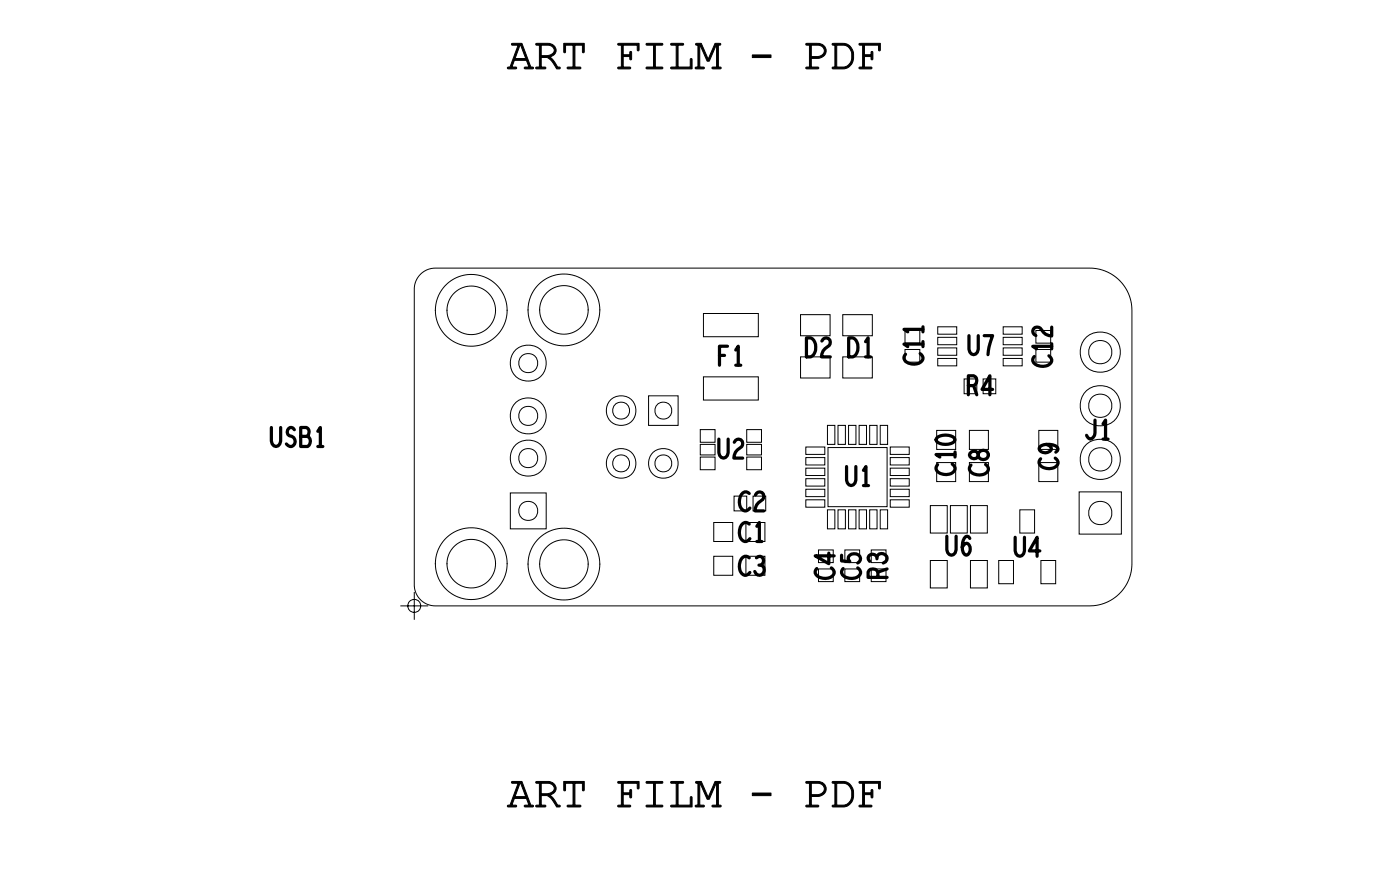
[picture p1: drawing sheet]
<svg xmlns="http://www.w3.org/2000/svg" width="66mm" height="41mm" viewBox="0 0 66 41" stroke-linecap="round" stroke-linejoin="round" font-family="sans-serif">
<defs><g id="words">
<g font-size="2.1">
<text x="24" y="3.3">ART FILM - PDF</text>
<text x="24" y="38.2">ART FILM - PDF</text>
</g>
<g font-size=".9">
<text x="34" y="17.3">F1</text>
<text x="43.7" y="17.3" transform="rotate(-90 43.7 17.3)">C11</text>
<text x="49.8" y="17.4" transform="rotate(-90 49.8 17.4)">C12</text>
<text x="45.8" y="18.7">R4</text>
<text x="42" y="27.5" transform="rotate(-90 42 27.5)">R3</text>
</g>
</g></defs>
<!-- layer: Drawing Origin -->
<path d="M19 28.7h1.3M19.4 28.5l.2-.1 .3 .1v.2v.2l-.3 .1-.2-.1-.1-.2zM19.6 28.1v1.2" fill="none" stroke="#000" stroke-width=".05"/>
<!-- layer: Texts -->
<g fill="none" stroke="#000" stroke-width=".15">
<path d="M34.5 16.4h-.4v.9M34.9 16.6l.1-.2v.9M38.2 16a.45 .45 0 0 1 .4 .5 .45 .45 0 0 1-.4 .4zM38.9 16.2a.21 .21 0 0 1 .3-.2 .21 .21 0 0 1 .1 .4 .6 .6 0 0 0-.4 .5h.4M40.2 16a.45 .45 0 0 1 .4 .5 .45 .45 0 0 1-.4 .4zM41 16.2l.1-.2v.9M41 16.9h.2M43.6 16.8a.28 .28 0 0 1 .1 .3 .28 .28 0 0 1-.4 .1 .33 .33 0 0 1-.4 0 .33 .33 0 0 1 0-.4M43.7 16.3h-.9l.2 .1M43.7 15.6h-.9l.2 .1M43.7 15.5v.2M45.9 18.3h.2l.2-.2-.1-.3h-.3v.9"/>
<path d="M45.9 15.9v.6l.2 .3 .2-.3v-.6M46.6 15.9h.4l-.2 .9M47 18.4h-.5l.4-.6v.9M49.7 16.9a.28 .28 0 0 1 .1 .3 .28 .28 0 0 1-.4 .2 .33 .33 0 0 1-.4-.1 .33 .33 0 0 1 0-.4M49.8 16.4h-.9l.2 .1M49.8 15.5v.4a.75 .75 0 0 1-.6-.4l-.2 .1-.1 .2 .2 .1M51.9 19.9v.7l-.2 .2-.2-.2M12.9 20.2v.7l.2 .2 .2-.2v-.7M13.9 20.4l-.1-.2-.1 .1-.1 .3a.3 .3 0 0 1 .4 .2 .3 .3 0 0 1-.2 .3l-.2-.1M14.2 20.7h.4l.1 .2-.1 .2h-.4v-.9l.4 .1v.1v.3M15.1 20.4l.1-.2v.9M15.1 21.1h.2"/>
<path d="M34.1 20.8v.6l.2 .3 .2-.3v-.6M34.8 20.9a.21 .21 0 0 1 .3-.1 .21 .21 0 0 1 0 .4 .6 .6 0 0 0-.3 .5h.4M35.5 23.4a.33 .33 0 0 0-.4 0 .33 .33 0 0 0-.1 .4 .29 .29 0 0 0 .2 .3 .29 .29 0 0 0 .3 0M35.5 26.4a.33 .33 0 0 0-.4 .1 .33 .33 0 0 0-.1 .3 .29 .29 0 0 0 .2 .4 .29 .29 0 0 0 .3-.1M35.5 24.8a.33 .33 0 0 0-.4 .1 .33 .33 0 0 0-.1 .3 .29 .29 0 0 0 .2 .4 .29 .29 0 0 0 .3-.1M35.8 23.4a.21 .21 0 0 1 .3-.1 .21 .21 0 0 1 0 .4 .6 .6 0 0 0-.3 .5h.4M35.8 26.4a.21 .21 0 0 1 .4 .1 .21 .21 0 0 1-.2 .3M35.9 24.9l.1-.2v.9M35.9 25.6h.2M36 26.8a.23 .23 0 0 1 .2 .2 .23 .23 0 0 1-.2 .2 .23 .23 0 0 1-.2-.1M39.3 26.2v.5l-.7-.4h.9M39.4 26.9a.28 .28 0 0 1 .1 .4 .28 .28 0 0 1-.4 .1 .33 .33 0 0 1-.4-.1 .33 .33 0 0 1 0-.4"/>
<path d="M39.9 26.3v.3h.4a.25 .25 0 0 1 0-.3 .25 .25 0 0 1 .4 0 .25 .25 0 0 1-.1 .4M40.1 22.1v.6l.2 .3 .2-.3v-.6M40.6 26.9a.28 .28 0 0 1 .1 .4 .28 .28 0 0 1-.3 .1 .33 .33 0 0 1-.4-.1 .33 .33 0 0 1-.1-.4M40.9 22.3l.1-.2v.9M40.9 23h.2M41.5 26.4a.21 .21 0 0 0-.3-.1 .21 .21 0 0 0 0 .3M41.6 27.3v-.2l-.1-.1h-.3l-.1 .3h.9M44.4 20.8a.62 .62 0 0 1 .8 0 .57 .57 0 0 1-.9 0zM44.9 25.4v.6l.2 .3 .2-.3v-.6M45.1 22a.28 .28 0 0 1 .1 .4 .28 .28 0 0 1-.4 .1 .33 .33 0 0 1-.4-.1 .33 .33 0 0 1 0-.4M45.2 21.5h-.9l.2 .2M45.2 21.4v.3"/>
<path d="M45.9 25.5l-.1-.1a.56 .56 0 0 0 0 .9 .28 .28 0 0 0 .2-.3 .28 .28 0 0 0-.3-.2l-.1 .1M46 21.5a.2 .2 0 0 0 .1 .2 .2 .2 0 0 0 .2-.2 .24 .24 0 0 1 .4-.2 .25 .25 0 0 1 0 .5 .24 .24 0 0 1-.4-.2l-.1-.2zM46.7 22a.28 .28 0 0 1 .1 .4 .28 .28 0 0 1-.4 .1 .33 .33 0 0 1-.4-.1 .33 .33 0 0 1 0-.4M48.1 25.4v.7l.2 .3 .2-.3v-.7M49.3 26.1h-.5l.3-.7v1M49.6 21.1l.2 .1a.26 .26 0 0 1-.3 .3 .26 .26 0 0 1-.2-.3 .62 .62 0 0 1 .8 .1l-.1 .1M50 21.7a.28 .28 0 0 1 .1 .4 .28 .28 0 0 1-.4 .1 .33 .33 0 0 1-.4-.1 .33 .33 0 0 1 0-.4M52.3 20.1l.1-.2v.9M52.3 20.8h.2"/>
</g>
<!-- layer: Nets -->
<g fill="none" stroke="#000" stroke-width=".05">
<path d="M30.7 18.7h1.4v1.5h-1.4zM33.3 14.8h2.6v1.1h-2.6zM33.3 17.8h2.6v1.1h-2.6zM37.9 14.9h1.4v1h-1.4zM37.9 16.9h1.4v1h-1.4zM39.9 14.9h1.4v1h-1.4zM39.9 16.9h1.4v1h-1.4zM44.4 17h.9v.3h-.9zM44.4 16.5h.9v.3h-.9zM44.4 16h.9v.3h-.9zM44.4 15.5h.9v.3h-.9zM46.6 18h.6v.7h-.6z"/>
<path d="M47.5 15.5h.9v.3h-.9zM47.5 16h.9v.3h-.9zM47.5 16.5h.9v.3h-.9zM47.5 17h.9v.3h-.9zM24.2 23.4h1.7v1.7h-1.7zM33.2 21.1h.7v.4h-.7zM33.2 21.7h.7v.6h-.7zM33.2 20.4h.7v.5h-.7zM33.8 24.7h.9v.9h-.9zM33.8 26.4h.9v.9h-.9zM34.8 23.5h.6v.7h-.6zM35.3 24.7h.9v.9h-.9z"/>
<path d="M35.3 26.4h.9v.9h-.9zM35.4 21.1h.7v.4h-.7zM35.4 20.4h.7v.5h-.7zM35.4 21.7h.7v.6h-.7zM35.7 23.5h.6v.7h-.6zM38.2 23.7h.9v.3h-.9zM38.2 23.2h.9v.3h-.9zM38.2 22.7h.9v.3h-.9zM38.2 22.2h.9v.3h-.9zM38.2 21.7h.9v.3h-.9zM38.2 21.2h.9v.3h-.9zM38.8 26h.7v.7h-.7z"/>
<path d="M38.8 26.9h.7v.6h-.7zM39.2 20.2h.4v.9h-.4zM39.2 24.1h.4v1h-.4zM39.2 21.2h2.8v2.8h-2.8zM39.7 20.2h.4v.9h-.4zM39.7 24.1h.4v1h-.4zM40 26h.7v.7h-.7zM40 26.9h.7v.6h-.7zM40.2 20.2h.4v.9h-.4zM40.2 24.1h.4v1h-.4zM40.7 20.2h.4v.9h-.4zM40.7 24.1h.4v1h-.4z"/>
<path d="M41.2 20.2h.4v.9h-.4zM41.2 24.1h.4v1h-.4zM41.3 26h.7v.7h-.7zM41.7 20.2h.4v.9h-.4zM41.7 24.1h.4v1h-.4zM42.2 21.2h.9v.3h-.9zM42.2 21.7h.9v.3h-.9zM42.2 22.2h.9v.3h-.9zM42.2 22.7h.9v.3h-.9zM42.2 23.2h.9v.3h-.9zM42.2 23.7h.9v.3h-.9zM44.1 26.6h.8v1.3h-.8z"/>
<path d="M44.1 23.9h.8v1.3h-.8zM44.4 20.4h.9v.9h-.9zM44.4 21.9h.9v.9h-.9zM45 23.9h.8v1.3h-.8zM45.9 20.4h.9v.9h-.9zM45.9 21.9h.9v.9h-.9zM46 26.6h.8v1.3h-.8zM46 23.9h.8v1.3h-.8zM47.3 26.6h.7v1.1h-.7zM48.3 24.1h.7v1.1h-.7zM49.2 21.9h.9v.9h-.9zM49.2 20.4h.9v.9h-.9z"/>
<path d="M49.3 26.6h.7v1.1h-.7zM51.1 23.3h2v2h-2z"/>
<circle cx="22.3" cy="14.7" r="1.7"/>
<circle cx="22.3" cy="14.7" r="1.15"/>
<circle cx="25" cy="17.2" r=".45"/>
<circle cx="25" cy="19.7" r=".45"/>
<circle cx="25" cy="17.2" r=".86"/>
<circle cx="25" cy="19.7" r=".86"/>
<circle cx="26.7" cy="14.7" r="1.15"/>
<circle cx="26.7" cy="14.7" r="1.7"/>
<circle cx="29.4" cy="19.5" r=".4"/>
<circle cx="29.4" cy="19.5" r=".71"/>
<circle cx="31.4" cy="19.5" r=".4"/>
<circle cx="52.1" cy="16.7" r=".96"/>
<circle cx="52.1" cy="19.2" r=".96"/>
<circle cx="52.1" cy="19.2" r=".55"/>
<circle cx="52.1" cy="16.7" r=".55"/>
<circle cx="22.3" cy="26.7" r="1.7"/>
<circle cx="22.3" cy="26.7" r="1.15"/>
<circle cx="25" cy="21.7" r=".45"/>
<circle cx="25" cy="24.2" r=".45"/>
<circle cx="25" cy="21.7" r=".86"/>
<circle cx="26.7" cy="26.7" r="1.15"/>
<circle cx="26.7" cy="26.7" r="1.7"/>
<circle cx="29.4" cy="22" r=".4"/>
<circle cx="29.4" cy="22" r=".71"/>
<circle cx="31.4" cy="22" r=".4"/>
<circle cx="31.4" cy="22" r=".71"/>
<circle cx="52.1" cy="21.8" r=".96"/>
<circle cx="52.1" cy="21.8" r=".55"/>
<circle cx="52.1" cy="24.3" r=".55"/>
</g>
<!-- layer: Board Outline -->
<path d="M19.9 13l.3-.2 .4-.1h31a2 2 0 0 1 2 2v12a2 2 0 0 1-2 2h-31a1 1 0 0 1-1-1v-14l.1-.4z" fill="none" stroke="#000" stroke-width=".05"/>
<use href="#words"/>
</svg>
